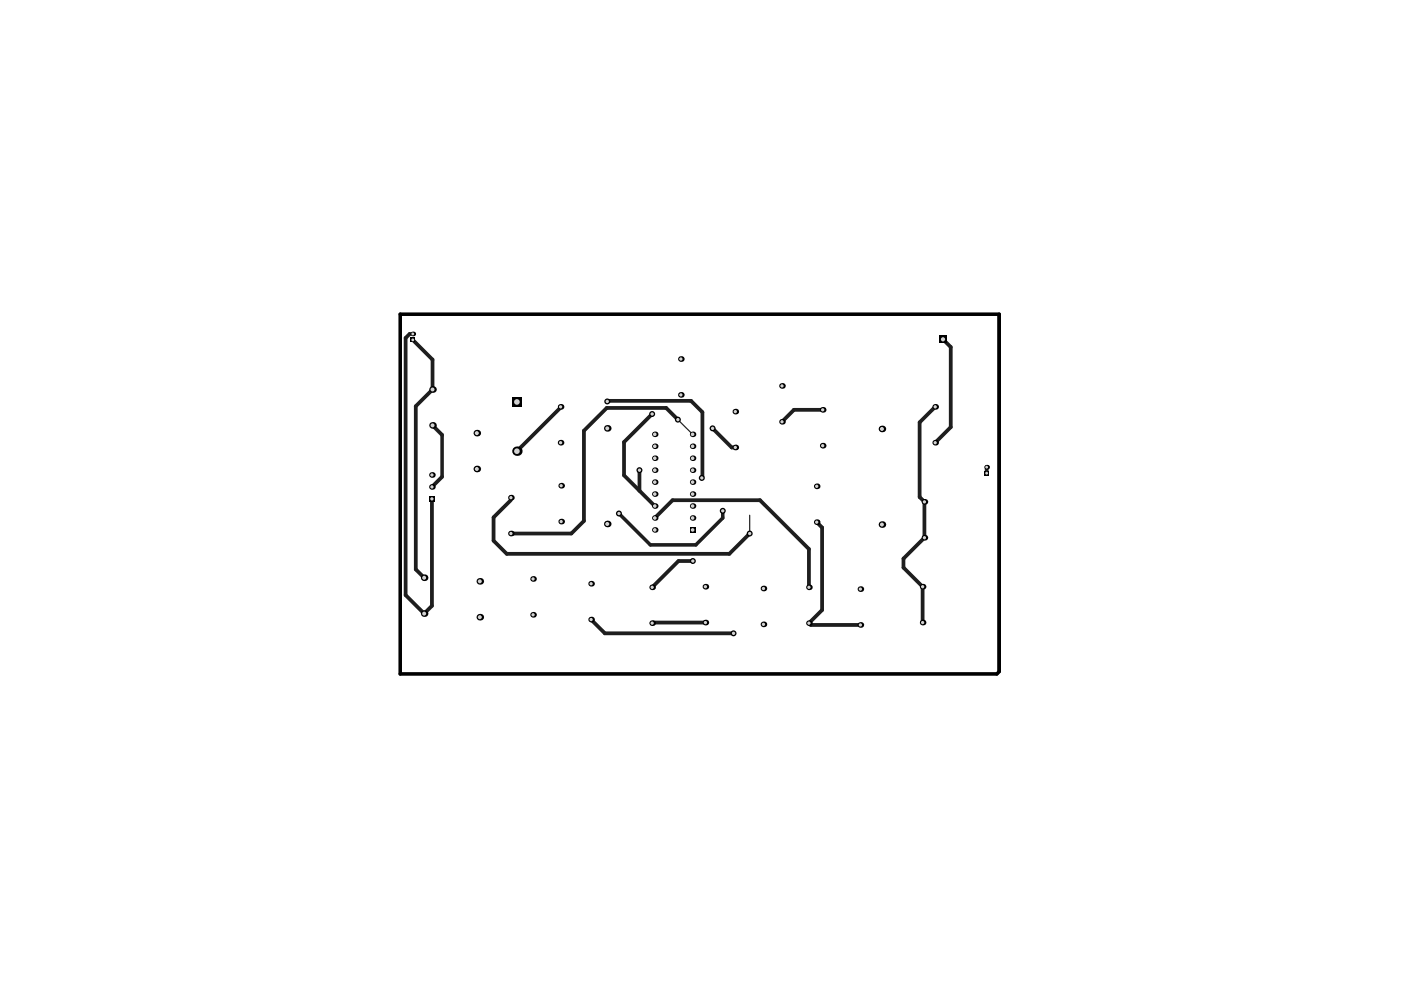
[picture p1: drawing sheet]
<svg xmlns="http://www.w3.org/2000/svg" width="297mm" height="210mm" viewBox="0 0 297 210" stroke-linecap="round" stroke-linejoin="round" font-family="sans-serif">
<path d="M85 66.5h126.6v76.3h-126.6z" fill="none" stroke="#000" stroke-width=".25"/>
<path d="M84.9 66.6h127v75.8l-.6 .5h-126.4z" fill="none" stroke="#000" stroke-width=".75"/>
<g fill="#d2d2d2">
<circle cx="158.9" cy="113.1" r=".36"/>
<circle cx="131.2" cy="108.9" r=".36"/>
<circle cx="153.2" cy="108.3" r=".36"/>
<circle cx="128.8" cy="85.1" r=".36"/>
<circle cx="138.3" cy="87.8" r=".36"/>
<circle cx="146.9" cy="118.9" r=".36"/>
<circle cx="151.1" cy="90.8" r=".36"/>
<circle cx="155.5" cy="134.3" r=".36"/>
<circle cx="143.7" cy="89" r=".36"/>
<circle cx="135.6" cy="99.7" r=".36"/>
<circle cx="148.8" cy="101.3" r=".36"/>
</g>
<path d="M86.9 70.8h.6M118.9 86.3v.1M129.1 85l-.3 .1M143.7 89l3.1 3.1M108.3 105.5v.5M158.9 109.2v3.9M138.4 132l-.1 .1" fill="none" stroke="#1e1e1e" stroke-width=".25"/>
<g fill="none" stroke="#1e1e1e" stroke-width=".8">
<path d="M86.9 70.8h.1M86.9 70.8l-.9 .9v54.5l3.9 3.9 1.7-1.6v-22.7M87.5 72.1l4.2 4.2v6.3l-3.5 3.5v34.6l1.7 1.8M199.9 71.9l1.7 1.7v17l-3.3 3.3M91.7 90.2l2 2M118.9 86.4l-9.3 9.3M129.1 85h17.4l2.4 2.4v13.7M135.6 99.7v4.3M138.3 87.8l-6 5.9v7.1l6.5 6.5M143.7 89l-2.5-2.5h-12.6l-4.8 4.8v19.2l-2.7 2.6h-12.8M151.1 90.8l4 4.1h.8M174.4 86.9h-6.1l-2.5 2.5"/>
<path d="M198.3 86.3l-3.3 3.3v15.8l1 1v7.6l-4.4 4.4v1.9l4 4.1v7.6M209.2 99.1v1.2M93.7 101.1l-2.1 2.1M108.3 106l-3.7 3.7v4.9l2.8 2.8h47.2l4.3-4.3M138.8 109.8l3.8-3.7h18.5l10.4 10.3v8.1M146.9 118.9h-3l-5.6 5.6M173.2 110.7l1.1 1.2v17.4l-2.8 2.8 .4 .4h10.5M125.3 131.4l2.9 2.9h27.3M138.4 132h11.2"/>
</g>
<path d="M93.7 92.2v8.9M153.2 108.6v1.2l-5.7 5.7h-9.6l-6.7-6.6" fill="none" stroke="#1e1e1e" stroke-width=".75"/>
<circle cx="158.9" cy="113.1" r=".63" fill="#000"/>
<circle cx="158.9" cy="113.1" r=".36" fill="#d2d2d2"/>
<circle cx="131.2" cy="108.9" r=".63" fill="#000"/>
<circle cx="131.2" cy="108.9" r=".36" fill="#d2d2d2"/>
<circle cx="153.2" cy="108.3" r=".63" fill="#000"/>
<circle cx="153.2" cy="108.3" r=".36" fill="#d2d2d2"/>
<circle cx="128.8" cy="85.1" r=".63" fill="#000"/>
<circle cx="128.8" cy="85.1" r=".36" fill="#d2d2d2"/>
<circle cx="138.3" cy="87.8" r=".63" fill="#000"/>
<circle cx="138.3" cy="87.8" r=".36" fill="#d2d2d2"/>
<circle cx="146.9" cy="118.9" r=".63" fill="#000"/>
<circle cx="146.9" cy="118.9" r=".36" fill="#d2d2d2"/>
<circle cx="151.1" cy="90.8" r=".63" fill="#000"/>
<circle cx="151.1" cy="90.8" r=".36" fill="#d2d2d2"/>
<circle cx="155.5" cy="134.3" r=".63" fill="#000"/>
<circle cx="155.5" cy="134.3" r=".36" fill="#d2d2d2"/>
<circle cx="143.7" cy="89" r=".63" fill="#000"/>
<circle cx="143.7" cy="89" r=".36" fill="#d2d2d2"/>
<circle cx="135.6" cy="99.7" r=".63" fill="#000"/>
<circle cx="135.6" cy="99.7" r=".36" fill="#d2d2d2"/>
<circle cx="148.8" cy="101.3" r=".63" fill="#000"/>
<circle cx="148.8" cy="101.3" r=".36" fill="#d2d2d2"/>
<circle cx="113" cy="130.4" r=".6" fill="#000"/>
<circle cx="113" cy="130.4" r=".35" fill="#d2d2d2"/>
<circle cx="113" cy="122.7" r=".6" fill="#000"/>
<circle cx="113" cy="122.7" r=".35" fill="#d2d2d2"/>
<circle cx="119" cy="110.6" r=".6" fill="#000"/>
<circle cx="119" cy="110.6" r=".35" fill="#d2d2d2"/>
<circle cx="118.9" cy="93.9" r=".6" fill="#000"/>
<circle cx="118.9" cy="93.9" r=".35" fill="#d2d2d2"/>
<circle cx="118.9" cy="86.3" r=".6" fill="#000"/>
<circle cx="118.9" cy="86.3" r=".35" fill="#d2d2d2"/>
<circle cx="149.6" cy="124.4" r=".6" fill="#000"/>
<circle cx="149.6" cy="124.4" r=".35" fill="#d2d2d2"/>
<circle cx="165.8" cy="81.8" r=".6" fill="#000"/>
<circle cx="165.8" cy="81.8" r=".35" fill="#d2d2d2"/>
<circle cx="171.5" cy="124.5" r=".6" fill="#000"/>
<circle cx="171.5" cy="124.5" r=".35" fill="#d2d2d2"/>
<circle cx="196" cy="106.4" r=".6" fill="#000"/>
<circle cx="196" cy="106.4" r=".35" fill="#d2d2d2"/>
<circle cx="198.3" cy="93.9" r=".6" fill="#000"/>
<circle cx="198.3" cy="93.9" r=".35" fill="#d2d2d2"/>
<circle cx="198.3" cy="86.3" r=".6" fill="#000"/>
<circle cx="198.3" cy="86.3" r=".35" fill="#d2d2d2"/>
<path d="M199.2 71.2h1.5v1.5h-1.5z" fill-rule="evenodd" fill="#000"/>
<circle cx="199.9" cy="71.9" r=".45" fill="#d2d2d2"/>
<circle cx="119" cy="103" r=".6" fill="#000"/>
<circle cx="119" cy="103" r=".35" fill="#d2d2d2"/>
<circle cx="149.6" cy="132" r=".6" fill="#000"/>
<circle cx="149.6" cy="132" r=".35" fill="#d2d2d2"/>
<circle cx="165.8" cy="89.4" r=".6" fill="#000"/>
<circle cx="165.8" cy="89.4" r=".35" fill="#d2d2d2"/>
<circle cx="171.5" cy="132.1" r=".6" fill="#000"/>
<circle cx="171.5" cy="132.1" r=".35" fill="#d2d2d2"/>
<circle cx="196" cy="114" r=".6" fill="#000"/>
<circle cx="196" cy="114" r=".35" fill="#d2d2d2"/>
<path d="M87 71.6h1v1h-1z" fill-rule="evenodd" fill="#000"/>
<circle cx="87.5" cy="72.1" r=".3" fill="#d2d2d2"/>
<circle cx="91.7" cy="90.2" r=".7" fill="#000"/>
<circle cx="91.7" cy="90.2" r=".42" fill="#d2d2d2"/>
<circle cx="138.3" cy="124.5" r=".6" fill="#000"/>
<circle cx="138.3" cy="124.5" r=".35" fill="#d2d2d2"/>
<circle cx="144.4" cy="83.7" r=".6" fill="#000"/>
<circle cx="144.4" cy="83.7" r=".35" fill="#d2d2d2"/>
<circle cx="144.4" cy="76.1" r=".6" fill="#000"/>
<circle cx="144.4" cy="76.1" r=".35" fill="#d2d2d2"/>
<circle cx="161.9" cy="132.4" r=".6" fill="#000"/>
<circle cx="161.9" cy="132.4" r=".35" fill="#d2d2d2"/>
<circle cx="161.9" cy="124.8" r=".6" fill="#000"/>
<circle cx="161.9" cy="124.8" r=".35" fill="#d2d2d2"/>
<circle cx="182.4" cy="132.5" r=".6" fill="#000"/>
<circle cx="182.4" cy="132.5" r=".35" fill="#d2d2d2"/>
<path d="M208.7 99.8h1v1h-1z" fill-rule="evenodd" fill="#000"/>
<circle cx="209.2" cy="100.3" r=".3" fill="#d2d2d2"/>
<circle cx="87.5" cy="70.8" r=".5" fill="#000"/>
<circle cx="87.5" cy="70.8" r=".3" fill="#d2d2d2"/>
<path d="M91 105.2h1.2v1.2h-1.2z" fill-rule="evenodd" fill="#000"/>
<circle cx="91.6" cy="105.8" r=".35" fill="#d2d2d2"/>
<circle cx="91.6" cy="103.2" r=".6" fill="#000"/>
<circle cx="91.6" cy="103.2" r=".35" fill="#d2d2d2"/>
<circle cx="91.6" cy="100.7" r=".6" fill="#000"/>
<circle cx="91.6" cy="100.7" r=".35" fill="#d2d2d2"/>
<circle cx="91.7" cy="82.6" r=".7" fill="#000"/>
<circle cx="91.7" cy="82.6" r=".42" fill="#d2d2d2"/>
<circle cx="101.7" cy="130.9" r=".7" fill="#000"/>
<circle cx="101.7" cy="130.9" r=".42" fill="#d2d2d2"/>
<circle cx="101.7" cy="123.3" r=".7" fill="#000"/>
<circle cx="101.7" cy="123.3" r=".42" fill="#d2d2d2"/>
<circle cx="101.1" cy="99.4" r=".7" fill="#000"/>
<circle cx="101.1" cy="99.4" r=".42" fill="#d2d2d2"/>
<circle cx="101.1" cy="91.8" r=".7" fill="#000"/>
<circle cx="101.1" cy="91.8" r=".42" fill="#d2d2d2"/>
<circle cx="108.3" cy="113.1" r=".6" fill="#000"/>
<circle cx="108.3" cy="113.1" r=".35" fill="#d2d2d2"/>
<circle cx="108.3" cy="105.5" r=".6" fill="#000"/>
<circle cx="108.3" cy="105.5" r=".35" fill="#d2d2d2"/>
<circle cx="109.6" cy="95.7" r="1" fill="#000"/>
<circle cx="109.6" cy="95.7" r=".6" fill="#d2d2d2"/>
<circle cx="125.3" cy="131.4" r=".6" fill="#000"/>
<circle cx="125.3" cy="131.4" r=".35" fill="#d2d2d2"/>
<circle cx="125.3" cy="123.8" r=".6" fill="#000"/>
<circle cx="125.3" cy="123.8" r=".35" fill="#d2d2d2"/>
<circle cx="128.8" cy="90.8" r=".7" fill="#000"/>
<circle cx="128.8" cy="90.8" r=".42" fill="#d2d2d2"/>
<circle cx="138.3" cy="132.1" r=".6" fill="#000"/>
<circle cx="138.3" cy="132.1" r=".35" fill="#d2d2d2"/>
<circle cx="173.2" cy="103.1" r=".6" fill="#000"/>
<circle cx="173.2" cy="103.1" r=".35" fill="#d2d2d2"/>
<circle cx="174.4" cy="86.9" r=".6" fill="#000"/>
<circle cx="174.4" cy="86.9" r=".35" fill="#d2d2d2"/>
<circle cx="182.4" cy="124.9" r=".6" fill="#000"/>
<circle cx="182.4" cy="124.9" r=".35" fill="#d2d2d2"/>
<circle cx="187" cy="111.2" r=".7" fill="#000"/>
<circle cx="187" cy="111.2" r=".42" fill="#d2d2d2"/>
<circle cx="187" cy="90.9" r=".7" fill="#000"/>
<circle cx="187" cy="90.9" r=".42" fill="#d2d2d2"/>
<circle cx="209.2" cy="99.1" r=".5" fill="#000"/>
<circle cx="209.2" cy="99.1" r=".3" fill="#d2d2d2"/>
<path d="M108.6 84.2h2v2h-2z" fill-rule="evenodd" fill="#000"/>
<circle cx="109.6" cy="85.2" r=".6" fill="#d2d2d2"/>
<circle cx="128.8" cy="111.1" r=".7" fill="#000"/>
<circle cx="128.8" cy="111.1" r=".42" fill="#d2d2d2"/>
<circle cx="173.2" cy="110.7" r=".6" fill="#000"/>
<circle cx="173.2" cy="110.7" r=".35" fill="#d2d2d2"/>
<circle cx="174.4" cy="94.5" r=".6" fill="#000"/>
<circle cx="174.4" cy="94.5" r=".35" fill="#d2d2d2"/>
<circle cx="89.9" cy="122.5" r=".7" fill="#000"/>
<circle cx="89.9" cy="122.5" r=".42" fill="#d2d2d2"/>
<path d="M146.3 111.8h1.1v1.1h-1.1z" fill-rule="evenodd" fill="#000"/>
<circle cx="146.8" cy="112.4" r=".38" fill="#d2d2d2"/>
<circle cx="138.8" cy="112.4" r=".59" fill="#000"/>
<circle cx="138.8" cy="112.4" r=".38" fill="#d2d2d2"/>
<circle cx="146.8" cy="102.2" r=".59" fill="#000"/>
<circle cx="146.8" cy="102.2" r=".38" fill="#d2d2d2"/>
<circle cx="138.8" cy="102.2" r=".59" fill="#000"/>
<circle cx="138.8" cy="102.2" r=".38" fill="#d2d2d2"/>
<circle cx="146.8" cy="92.1" r=".59" fill="#000"/>
<circle cx="146.8" cy="92.1" r=".38" fill="#d2d2d2"/>
<circle cx="138.8" cy="92.1" r=".59" fill="#000"/>
<circle cx="138.8" cy="92.1" r=".38" fill="#d2d2d2"/>
<circle cx="195.6" cy="124.4" r=".6" fill="#000"/>
<circle cx="195.6" cy="124.4" r=".35" fill="#d2d2d2"/>
<circle cx="89.9" cy="130.1" r=".7" fill="#000"/>
<circle cx="89.9" cy="130.1" r=".42" fill="#d2d2d2"/>
<circle cx="146.8" cy="107.3" r=".59" fill="#000"/>
<circle cx="146.8" cy="107.3" r=".38" fill="#d2d2d2"/>
<circle cx="146.8" cy="104.8" r=".59" fill="#000"/>
<circle cx="146.8" cy="104.8" r=".38" fill="#d2d2d2"/>
<circle cx="138.8" cy="104.8" r=".59" fill="#000"/>
<circle cx="138.8" cy="104.8" r=".38" fill="#d2d2d2"/>
<circle cx="138.8" cy="107.3" r=".59" fill="#000"/>
<circle cx="138.8" cy="107.3" r=".38" fill="#d2d2d2"/>
<circle cx="155.9" cy="94.9" r=".6" fill="#000"/>
<circle cx="155.9" cy="94.9" r=".35" fill="#d2d2d2"/>
<circle cx="146.8" cy="99.7" r=".59" fill="#000"/>
<circle cx="146.8" cy="99.7" r=".38" fill="#d2d2d2"/>
<circle cx="146.8" cy="97.2" r=".59" fill="#000"/>
<circle cx="146.8" cy="97.2" r=".38" fill="#d2d2d2"/>
<circle cx="138.8" cy="97.2" r=".59" fill="#000"/>
<circle cx="138.8" cy="97.2" r=".38" fill="#d2d2d2"/>
<circle cx="138.8" cy="99.7" r=".59" fill="#000"/>
<circle cx="138.8" cy="99.7" r=".38" fill="#d2d2d2"/>
<circle cx="155.9" cy="87.3" r=".6" fill="#000"/>
<circle cx="155.9" cy="87.3" r=".35" fill="#d2d2d2"/>
<circle cx="195.6" cy="132" r=".6" fill="#000"/>
<circle cx="195.6" cy="132" r=".35" fill="#d2d2d2"/>
<circle cx="146.8" cy="109.8" r=".59" fill="#000"/>
<circle cx="146.8" cy="109.8" r=".38" fill="#d2d2d2"/>
<circle cx="138.8" cy="109.8" r=".59" fill="#000"/>
<circle cx="138.8" cy="109.8" r=".38" fill="#d2d2d2"/>
<circle cx="146.8" cy="94.6" r=".59" fill="#000"/>
<circle cx="146.8" cy="94.6" r=".38" fill="#d2d2d2"/>
<circle cx="138.8" cy="94.6" r=".59" fill="#000"/>
<circle cx="138.8" cy="94.6" r=".38" fill="#d2d2d2"/>
</svg>
